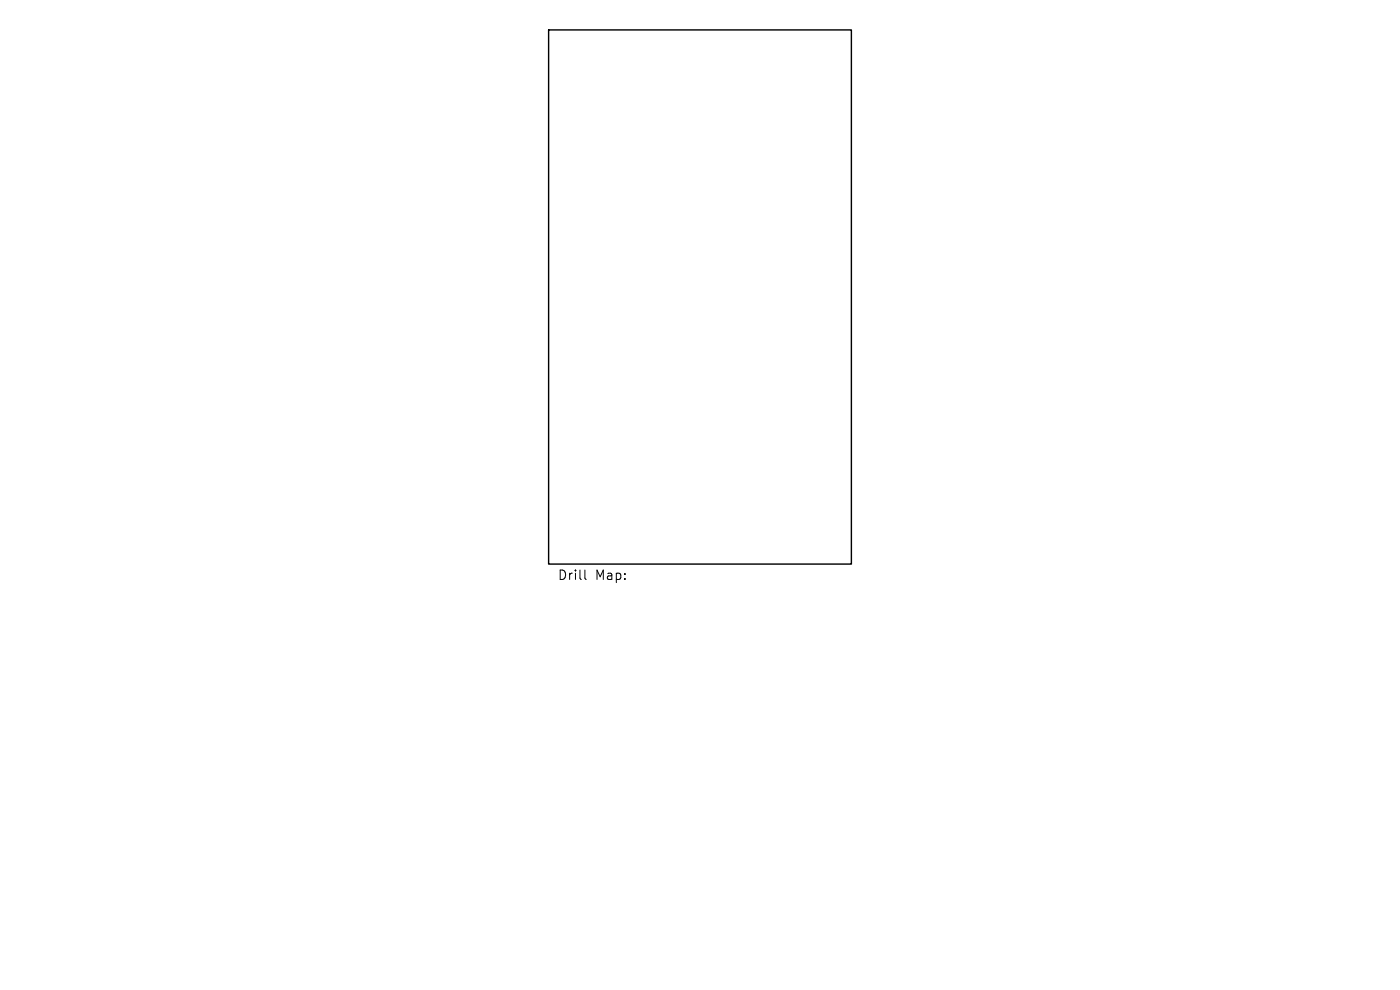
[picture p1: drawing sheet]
<svg xmlns="http://www.w3.org/2000/svg" width="297mm" height="210mm" viewBox="0 0 297 210" stroke-linecap="round" stroke-linejoin="round" font-family="sans-serif">
<defs><g id="words">
<g font-size="2.8">
<text x="118.2" y="123.3">Drill</text>
<text x="126.2" y="123.3">Map:</text>
</g>
</g></defs>
<path d="M116.4 6.3h64.2v113.4h-64.2z" fill="none" stroke="#000" stroke-width=".3"/>
<path d="M124.1 120.9v1.7l.3 .3" fill="none" stroke="#000" stroke-width=".21"/>
<use href="#words"/>
</svg>
